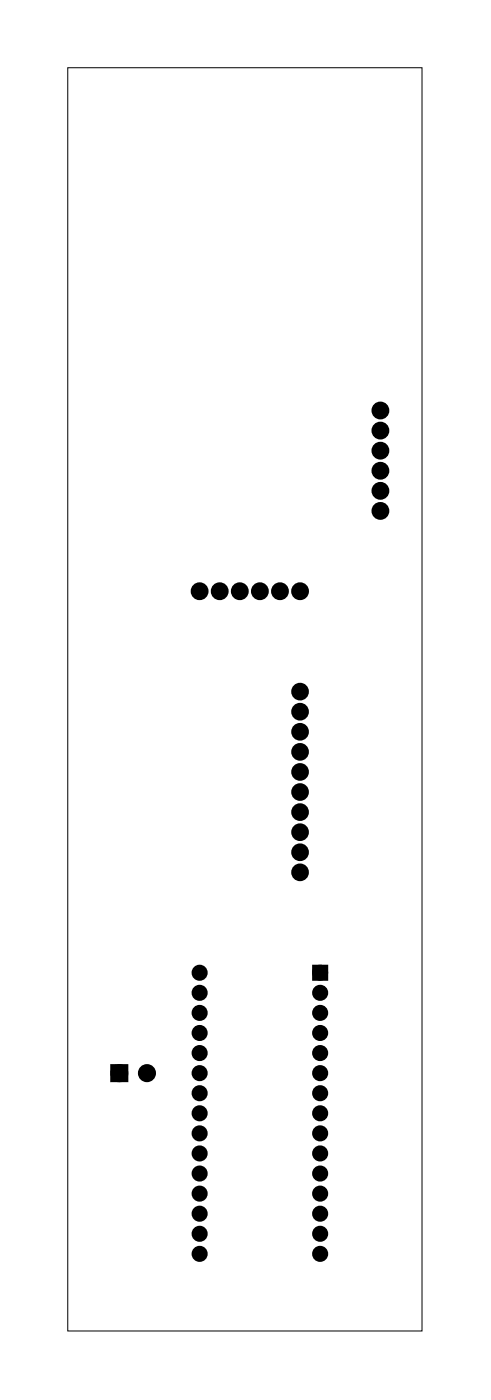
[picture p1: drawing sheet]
<svg xmlns="http://www.w3.org/2000/svg" width="62mm" height="177mm" viewBox="0 0 62 177" stroke-linecap="round" stroke-linejoin="round" font-family="sans-serif">
<path d="M8.6 8.6h44.8v159.8h-44.8z" fill="none" stroke="#000" stroke-width=".13"/>
<g fill="#000">
<circle cx="48.1" cy="59.5" r=".75"/>
<circle cx="48.1" cy="51.9" r=".75"/>
<circle cx="48.1" cy="54.5" r=".75"/>
<circle cx="48.1" cy="57" r=".75"/>
<circle cx="25.2" cy="74.8" r=".75"/>
<circle cx="27.8" cy="74.8" r=".75"/>
<circle cx="30.3" cy="74.8" r=".75"/>
<circle cx="32.9" cy="74.8" r=".75"/>
<circle cx="35.4" cy="74.8" r=".75"/>
<circle cx="37.9" cy="74.8" r=".75"/>
<circle cx="48.1" cy="64.6" r=".75"/>
<circle cx="48.1" cy="62.1" r=".75"/>
<circle cx="37.9" cy="95.1" r=".74"/>
<circle cx="37.9" cy="90" r=".74"/>
<circle cx="37.9" cy="92.6" r=".74"/>
<circle cx="37.9" cy="87.5" r=".74"/>
<circle cx="37.9" cy="97.6" r=".74"/>
<circle cx="37.9" cy="100.2" r=".74"/>
<circle cx="37.9" cy="105.3" r=".74"/>
<circle cx="37.9" cy="102.7" r=".74"/>
<circle cx="37.9" cy="107.8" r=".74"/>
<circle cx="37.9" cy="110.3" r=".74"/>
<circle cx="15.1" cy="135.7" r=".76"/>
<circle cx="18.6" cy="135.7" r=".76"/>
<circle cx="25.2" cy="133.2" r=".67"/>
<circle cx="25.2" cy="135.7" r=".67"/>
<circle cx="25.2" cy="130.7" r=".67"/>
<circle cx="25.2" cy="123" r=".67"/>
<circle cx="25.2" cy="125.6" r=".67"/>
<circle cx="25.2" cy="138.3" r=".67"/>
<circle cx="25.2" cy="128.1" r=".67"/>
<circle cx="40.5" cy="135.7" r=".67"/>
<circle cx="40.5" cy="133.2" r=".67"/>
<circle cx="40.5" cy="130.7" r=".67"/>
<circle cx="40.5" cy="125.6" r=".67"/>
<circle cx="40.5" cy="123" r=".67"/>
<circle cx="40.5" cy="138.3" r=".67"/>
<circle cx="40.5" cy="128.1" r=".67"/>
<circle cx="25.2" cy="148.4" r=".67"/>
<circle cx="25.2" cy="151" r=".67"/>
<circle cx="25.2" cy="153.5" r=".67"/>
<circle cx="25.2" cy="156.1" r=".67"/>
<circle cx="25.2" cy="140.8" r=".67"/>
<circle cx="25.2" cy="143.4" r=".67"/>
<circle cx="25.2" cy="158.6" r=".67"/>
<circle cx="25.2" cy="145.9" r=".67"/>
<circle cx="40.5" cy="148.4" r=".67"/>
<circle cx="40.5" cy="151" r=".67"/>
<circle cx="40.5" cy="153.5" r=".67"/>
<circle cx="40.5" cy="156.1" r=".67"/>
<circle cx="40.5" cy="140.8" r=".67"/>
<circle cx="40.5" cy="158.6" r=".67"/>
<circle cx="40.5" cy="143.4" r=".67"/>
<circle cx="40.5" cy="145.9" r=".67"/>
</g>
<g fill="none" stroke="#000" stroke-width=".75" stroke-linecap="butt">
<circle cx="48.1" cy="59.5" r=".75"/>
<circle cx="48.1" cy="57" r=".75"/>
<circle cx="48.1" cy="54.5" r=".75"/>
<circle cx="48.1" cy="51.9" r=".75"/>
<circle cx="25.2" cy="74.8" r=".75"/>
<circle cx="27.8" cy="74.8" r=".75"/>
<circle cx="30.3" cy="74.8" r=".75"/>
<circle cx="32.9" cy="74.8" r=".75"/>
<circle cx="35.4" cy="74.8" r=".75"/>
<circle cx="37.9" cy="74.8" r=".75"/>
<circle cx="48.1" cy="64.6" r=".75"/>
<circle cx="48.1" cy="62.1" r=".75"/>
</g>
<path d="M14.3 135h1.5v1.5h-1.5zM39.8 122.4h1.4v1.3h-1.4z" fill="#000"/>
<g fill="none" stroke="#000" stroke-width=".76" stroke-linecap="butt">
<path d="M14.3 135h1.5v1.5h-1.5z"/>
<circle cx="37.9" cy="90" r=".74"/>
<circle cx="37.9" cy="92.6" r=".74"/>
<circle cx="37.9" cy="87.5" r=".74"/>
<circle cx="37.9" cy="95.1" r=".74"/>
<circle cx="37.9" cy="97.6" r=".74"/>
<circle cx="37.9" cy="102.7" r=".74"/>
<circle cx="37.9" cy="100.2" r=".74"/>
<circle cx="37.9" cy="110.3" r=".74"/>
<circle cx="37.9" cy="107.8" r=".74"/>
<circle cx="37.9" cy="105.3" r=".74"/>
<circle cx="15.1" cy="135.7" r=".76"/>
<circle cx="18.6" cy="135.7" r=".76"/>
</g>
<g fill="none" stroke="#000" stroke-width=".69" stroke-linecap="butt">
<path d="M39.8 122.4h1.4v1.3h-1.4z"/>
<circle cx="25.2" cy="128.1" r=".67"/>
<circle cx="25.2" cy="125.6" r=".67"/>
<circle cx="25.2" cy="135.7" r=".67"/>
<circle cx="25.2" cy="138.3" r=".67"/>
<circle cx="25.2" cy="133.2" r=".67"/>
<circle cx="25.2" cy="130.7" r=".67"/>
<circle cx="25.2" cy="123" r=".67"/>
<circle cx="40.5" cy="128.1" r=".67"/>
<circle cx="40.5" cy="125.6" r=".67"/>
<circle cx="40.5" cy="138.3" r=".67"/>
<circle cx="40.5" cy="135.7" r=".67"/>
<circle cx="40.5" cy="133.2" r=".67"/>
<circle cx="40.5" cy="130.7" r=".67"/>
<circle cx="40.5" cy="123" r=".67"/>
<circle cx="25.2" cy="140.8" r=".67"/>
<circle cx="25.2" cy="143.4" r=".67"/>
<circle cx="25.2" cy="145.9" r=".67"/>
<circle cx="25.2" cy="151" r=".67"/>
<circle cx="25.2" cy="153.5" r=".67"/>
<circle cx="25.2" cy="158.6" r=".67"/>
<circle cx="25.2" cy="148.4" r=".67"/>
<circle cx="25.2" cy="156.1" r=".67"/>
<circle cx="40.5" cy="140.8" r=".67"/>
<circle cx="40.5" cy="143.4" r=".67"/>
<circle cx="40.5" cy="148.4" r=".67"/>
<circle cx="40.5" cy="153.5" r=".67"/>
<circle cx="40.5" cy="145.9" r=".67"/>
<circle cx="40.5" cy="156.1" r=".67"/>
<circle cx="40.5" cy="151" r=".67"/>
<circle cx="40.5" cy="158.6" r=".67"/>
</g>
</svg>
